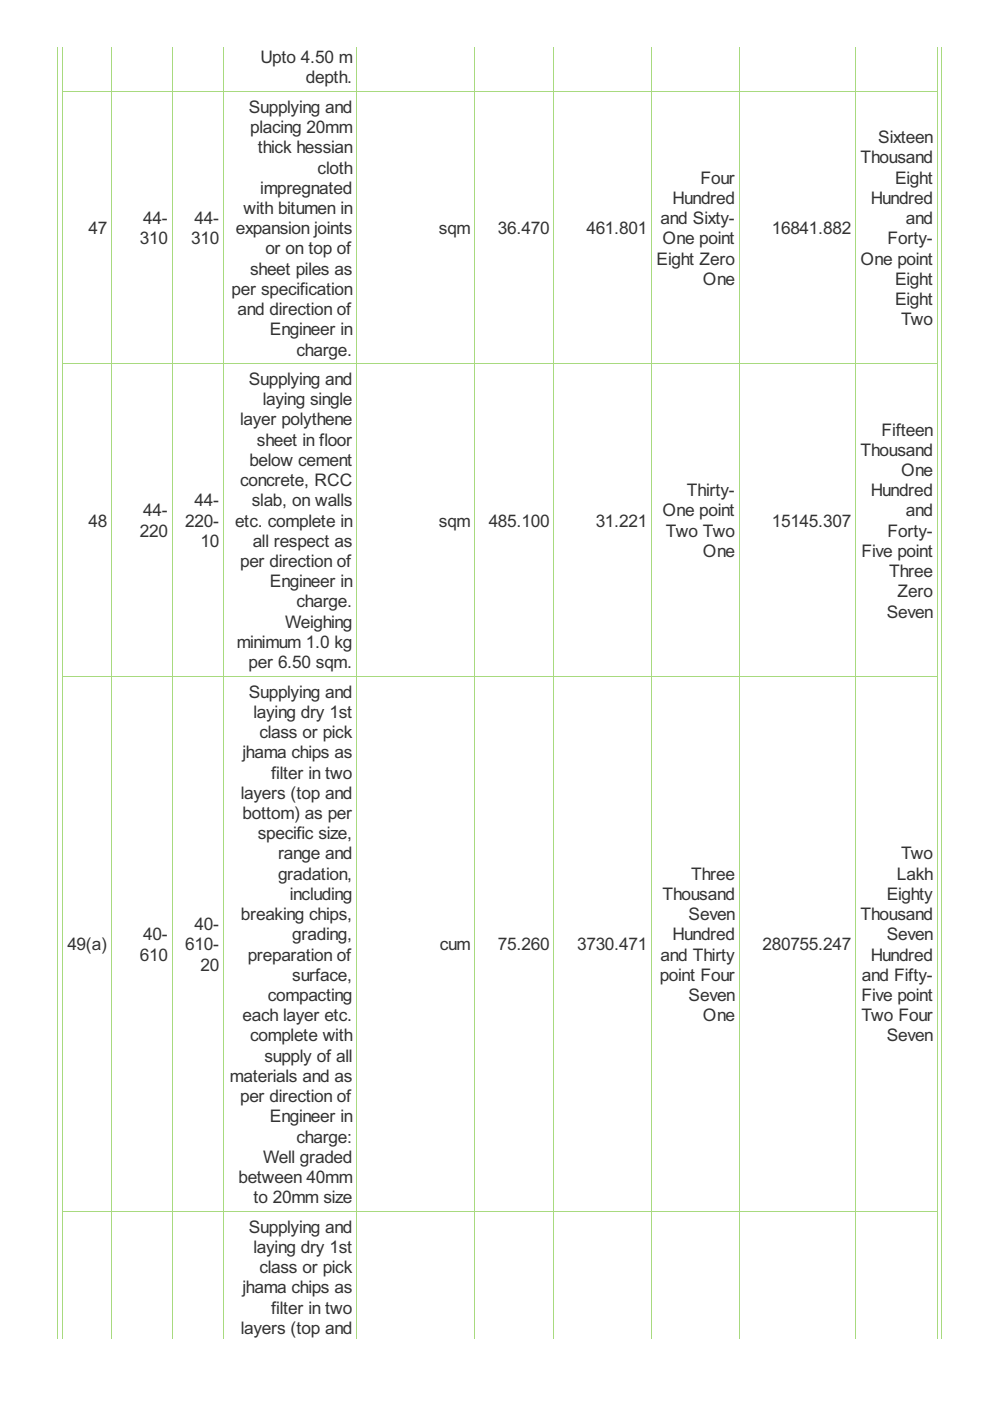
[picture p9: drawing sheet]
<svg xmlns="http://www.w3.org/2000/svg" width="210mm" height="297mm" viewBox="0 0 210 297" stroke-linecap="round" stroke-linejoin="round" font-family="sans-serif">
<defs><g id="words">
<g font-size="4.1" fill="#333">
<text x="55.3" y="13.4">Upto 4.50 m</text>
<text x="64.8" y="17.7">depth.</text>
<text x="52.8" y="23.9">Supplying and</text>
<text x="53" y="28.2">placing 20mm</text>
<text x="54.7" y="32.5">thick hessian</text>
<text x="182.5" y="34.6">Thousand</text>
<text x="186.2" y="30.4">Sixteen</text>
<text x="55.2" y="41.1">impregnated</text>
<text x="67.3" y="36.8">cloth</text>
<text x="148.5" y="38.9">Four</text>
<text x="189.8" y="38.9">Eight</text>
<text x="30.4" y="47.5">44-</text>
<text x="41.3" y="47.5">44-</text>
<text x="51.6" y="45.4">with bitumen in</text>
<text x="140.1" y="47.5">and Sixty-</text>
<text x="142.6" y="43.2">Hundred</text>
<text x="184.6" y="43.2">Hundred</text>
<text x="192" y="47.5">and</text>
<text x="18.7" y="49.7">47</text>
<text x="29.6" y="51.8">310</text>
<text x="40.5" y="51.8">310</text>
<text x="50" y="49.7">expansion joints</text>
<text x="56.3" y="53.9">or on top of</text>
<text x="93.1" y="49.7">sqm</text>
<text x="105.6" y="49.7">36.470</text>
<text x="124.3" y="49.7">461.801</text>
<text x="140.5" y="51.8">One point</text>
<text x="163.6" y="49.7">16841.882</text>
<text x="188.2" y="51.8">Forty-</text>
<text x="53" y="58.2">sheet piles as</text>
<text x="139.2" y="56.1">Eight Zero</text>
<text x="182.5" y="56.1">One point</text>
<text x="49.1" y="62.5">per specification</text>
<text x="149.1" y="60.4">One</text>
<text x="189.8" y="60.4">Eight</text>
<text x="189.8" y="64.7">Eight</text>
<text x="50.4" y="66.8">and direction of</text>
<text x="57.2" y="71.1">Engineer in</text>
<text x="191" y="68.9">Two</text>
<text x="62.9" y="75.4">charge.</text>
<text x="52.8" y="81.6">Supplying and</text>
<text x="55.7" y="85.9">laying single</text>
<text x="50.9" y="90.2">layer polythene</text>
<text x="54.5" y="94.5">sheet in floor</text>
<text x="186.9" y="92.4">Fifteen</text>
<text x="52.9" y="98.8">below cement</text>
<text x="182.5" y="96.6">Thousand</text>
<text x="191" y="100.9">One</text>
<text x="41.3" y="107.4">44-</text>
<text x="50.9" y="103.1">concrete, RCC</text>
<text x="53.4" y="107.4">slab, on walls</text>
<text x="145.7" y="105.2">Thirty-</text>
<text x="184.6" y="105.2">Hundred</text>
<text x="18.7" y="111.6">48</text>
<text x="29.6" y="113.8">220</text>
<text x="30.4" y="109.5">44-</text>
<text x="39.3" y="111.6">220-</text>
<text x="49.8" y="111.6">etc. complete in</text>
<text x="93.1" y="111.6">sqm</text>
<text x="103.6" y="111.6">485.100</text>
<text x="126.3" y="111.6">31.221</text>
<text x="140.5" y="109.5">One point</text>
<text x="141.2" y="113.8">Two Two</text>
<text x="163.6" y="111.6">15145.307</text>
<text x="188.2" y="113.8">Forty-</text>
<text x="192" y="109.5">and</text>
<text x="42.5" y="115.9">10</text>
<text x="53.6" y="115.9">all respect as</text>
<text x="149.1" y="118.1">One</text>
<text x="182.6" y="118.1">Five point</text>
<text x="50.9" y="120.2">per direction of</text>
<text x="57.2" y="124.5">Engineer in</text>
<text x="188.5" y="122.4">Three</text>
<text x="62.9" y="128.8">charge.</text>
<text x="188" y="130.9">Seven</text>
<text x="190.3" y="126.7">Zero</text>
<text x="50.2" y="137.4">minimum 1.0 kg</text>
<text x="60.4" y="133.1">Weighing</text>
<text x="52.7" y="141.7">per 6.50 sqm.</text>
<text x="52.8" y="147.9">Supplying and</text>
<text x="53.8" y="152.2">laying dry 1st</text>
<text x="51.4" y="160.8">jhama chips as</text>
<text x="55" y="156.5">class or pick</text>
<text x="57.5" y="165.1">filter in two</text>
<text x="51.1" y="169.4">layers (top and</text>
<text x="51.4" y="173.6">bottom) as per</text>
<text x="54.7" y="177.9">specific size,</text>
<text x="58.9" y="182.2">range and</text>
<text x="191" y="182.2">Two</text>
<text x="58.9" y="186.5">gradation,</text>
<text x="61.4" y="190.8">including</text>
<text x="140.5" y="190.8">Thousand</text>
<text x="146.5" y="186.5">Three</text>
<text x="188" y="190.8">Eighty</text>
<text x="190.1" y="186.5">Lakh</text>
<text x="41.3" y="197.2">40-</text>
<text x="51.1" y="195.1">breaking chips,</text>
<text x="146" y="195.1">Seven</text>
<text x="182.5" y="195.1">Thousand</text>
<text x="14.3" y="201.5">49(a)</text>
<text x="29.6" y="203.7">610</text>
<text x="30.4" y="199.4">40-</text>
<text x="39.3" y="201.5">610-</text>
<text x="52.5" y="203.7">preparation of</text>
<text x="62" y="199.4">grading,</text>
<text x="93.2" y="201.5">cum</text>
<text x="105.6" y="201.5">75.260</text>
<text x="122.4" y="201.5">3730.471</text>
<text x="140.1" y="203.7">and Thirty</text>
<text x="142.6" y="199.4">Hundred</text>
<text x="161.7" y="201.5">280755.247</text>
<text x="184.6" y="203.7">Hundred</text>
<text x="188" y="199.4">Seven</text>
<text x="42.5" y="205.8">20</text>
<text x="62" y="207.9">surface,</text>
<text x="139.9" y="207.9">point Four</text>
<text x="182.8" y="207.9">and Fifty-</text>
<text x="56.8" y="212.2">compacting</text>
<text x="146" y="212.2">Seven</text>
<text x="182.6" y="212.2">Five point</text>
<text x="51.4" y="216.5">each layer etc.</text>
<text x="53" y="220.8">complete with</text>
<text x="149.1" y="216.5">One</text>
<text x="182.6" y="216.5">Two Four</text>
<text x="188" y="220.8">Seven</text>
<text x="56.1" y="225.1">supply of all</text>
<text x="48.8" y="229.4">materials and as</text>
<text x="50.9" y="233.7">per direction of</text>
<text x="57.2" y="238">Engineer in</text>
<text x="62.9" y="242.2">charge:</text>
<text x="50.5" y="250.8">between 40mm</text>
<text x="55.8" y="246.5">Well graded</text>
<text x="53.8" y="255.1">to 20mm size</text>
<text x="52.8" y="261.4">Supplying and</text>
<text x="53.8" y="265.7">laying dry 1st</text>
<text x="55" y="269.9">class or pick</text>
<text x="51.4" y="274.2">jhama chips as</text>
<text x="57.5" y="278.5">filter in two</text>
<text x="51.1" y="282.8">layers (top and</text>
</g>
</g></defs>
<g fill="none" stroke="#a8da7f" stroke-width=".21">
<path d="M12.2 9.9v273.8M13.2 19.4h185.6M13.3 9.9v273.8M23.7 9.9v273.8M36.5 9.9v273.8M47.4 9.9v273.8M75.6 9.9v273.8M100.7 9.9v273.8M117.5 9.9v273.8M138.2 9.9v273.8M156.8 9.9v273.8M181.4 9.9v273.8"/>
<path d="M198.7 9.9v273.8M199.6 9.9v273.8M13.2 77.1h185.6M13.2 143.4h185.6M13.2 256.8h185.6"/>
</g>
<use href="#words"/>
</svg>
